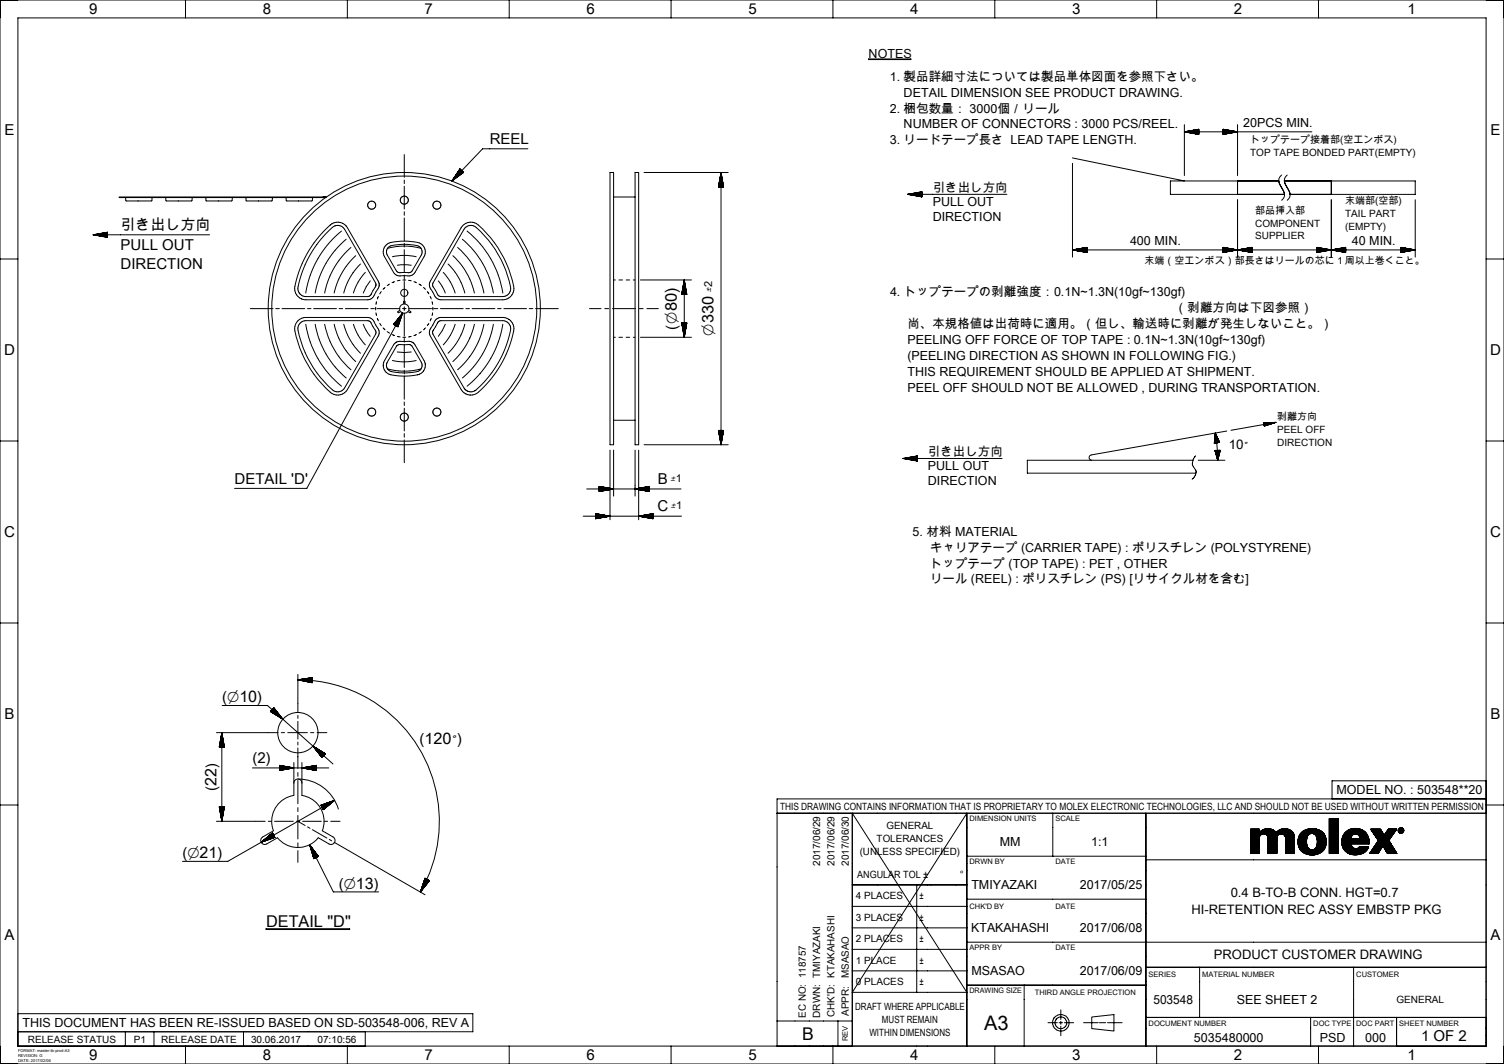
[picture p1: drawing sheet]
<svg xmlns="http://www.w3.org/2000/svg" width="420mm" height="297mm" viewBox="0 0 420 297" stroke-linecap="round" stroke-linejoin="round" font-family="sans-serif">
<defs><g id="words">
<text font-size="5.6" x="274.8" y="287.5">A3</text>
<text font-size="4.9" x="224.1" y="290.3">B</text>
<text font-size="4.5" x="74.3" y="258.8">DETAIL &quot;D&quot;</text>
<text font-size="4.4" x="199.3" y="93.8" transform="rotate(-90 199.3 93.8)">⌀330</text>
<g font-size="4.2">
<text x="24.9" y="4">9</text>
<text x="73.4" y="4">8</text>
<text x="118.6" y="4">7</text>
<text x="163.8" y="4">6</text>
<text x="209" y="4">5</text>
<text x="254.2" y="4">4</text>
<text x="299.4" y="4">3</text>
<text x="344.6" y="4">2</text>
<text x="393.1" y="4">1</text>
<text x="1.3" y="37.7">E</text>
<text x="136.8" y="40.3">REEL</text>
<text x="416.3" y="37.7">E</text>
<text x="33.7" y="64.3">引き出し方向</text>
<text x="33.7" y="69.7">PULL OUT</text>
<text x="33.7" y="75">DIRECTION</text>
<text x="189" y="92.2" transform="rotate(-90 189 92.2)">(⌀80)</text>
<text x="1.1" y="99.2">D</text>
<text x="416.1" y="99.2">D</text>
<text x="65.5" y="135.1">DETAIL 'D'</text>
<text x="183.7" y="135">B</text>
<text x="183.6" y="142.6">C</text>
<text x="1.1" y="150">C</text>
<text x="416.1" y="150">C</text>
<text x="62" y="196.1">(⌀10)</text>
<text x="1.3" y="200.8">B</text>
<text x="416.3" y="200.8">B</text>
<text x="117.1" y="207.8">(120</text>
<text x="70.5" y="212.9">(2)</text>
<text x="60.4" y="220.8" transform="rotate(-90 60.4 220.8)">(22)</text>
<text x="51" y="239.6">(⌀21)</text>
<text x="94.6" y="248.1">(⌀13)</text>
<text x="1.3" y="262.3">A</text>
<text x="416.3" y="262.3">A</text>
<text x="396.8" y="290.5">1 OF 2</text>
<text x="24.9" y="296">9</text>
<text x="73.4" y="296">8</text>
<text x="118.6" y="296">7</text>
<text x="163.8" y="296">6</text>
<text x="209" y="296">5</text>
<text x="254.2" y="296">4</text>
<text x="299.4" y="296">3</text>
<text x="344.6" y="296">2</text>
<text x="393.1" y="296">1</text>
</g>
<g font-size="3.7">
<text x="343.1" y="125.4">10</text>
<text x="126.4" y="207.8">°)</text>
</g>
<g font-size="3.6">
<text x="343.7" y="250.5">0.4 B-TO-B CONN. HGT=0.7</text>
<text x="332.7" y="255.1">HI-RETENTION REC ASSY EMBSTP PKG</text>
<text x="339" y="267.8">PRODUCT CUSTOMER DRAWING</text>
</g>
<g font-size="3.5">
<text x="242.6" y="16.1">NOTES</text>
<text x="248.5" y="22.5">1. 製品詳細寸法については製品単体図面を参照下さい。</text>
<text x="252.4" y="27">DETAIL DIMENSION SEE PRODUCT DRAWING.</text>
<text x="248.5" y="31.4">2. 梱包数量： 3000個／リール</text>
<text x="252.4" y="35.9">NUMBER OF CONNECTORS : 3000 PCS/REEL.</text>
<text x="347.2" y="35.5">20PCS MIN.</text>
<text x="248.5" y="40.3">3. リードテープ長さ LEAD TAPE LENGTH.</text>
<text x="260.5" y="53.5">引き出し方向</text>
<text x="260.5" y="57.5">PULL OUT</text>
<text x="260.5" y="61.6">DIRECTION</text>
<text x="315.6" y="68.5">400 MIN.</text>
<text x="377.5" y="68.5">40 MIN.</text>
<text x="248.5" y="82.7">4. トップテープの剥離強度：0.1N~1.3N(10gf~130gf)</text>
<text x="328.1" y="87.2">（剥離方向は下図参照）</text>
<text x="253.4" y="91.6">尚、本規格値は出荷時に適用。（但し、輸送時に剥離が発生しないこと。）</text>
<text x="253.4" y="100.5">(PEELING DIRECTION AS SHOWN IN FOLLOWING FIG.)</text>
<text x="253.4" y="96.1">PEELING OFF FORCE OF TOP TAPE : 0.1N~1.3N(10gf~130gf)</text>
<text x="253.4" y="104.9">THIS REQUIREMENT SHOULD BE APPLIED AT SHIPMENT.</text>
<text x="253.4" y="109.4">PEEL OFF SHOULD NOT BE ALLOWED , DURING TRANSPORTATION.</text>
<text x="259.1" y="127.2">引き出し方向</text>
<text x="259.1" y="131.3">PULL OUT</text>
<text x="259.1" y="135.3">DIRECTION</text>
<text x="254.9" y="149.5">5. 材料 MATERIAL</text>
<text x="259.7" y="154">キャリアテープ (CARRIER TAPE) : ポリスチレン (POLYSTYRENE)</text>
<text x="259.7" y="158.4">トップテープ (TOP TAPE) : PET , OTHER</text>
<text x="259.7" y="162.9">リール (REEL) : ポリスチレン (PS) [リサイクル材を含む]</text>
<text x="373.2" y="221.7">MODEL NO. : 503548**20</text>
<text x="279.2" y="236.2">MM</text>
<text x="304.7" y="236.3">1:1</text>
<text x="271.2" y="248.2">TMIYAZAKI</text>
<text x="301.5" y="248.3">2017/05/25</text>
<text x="271.2" y="260.3">KTAKAHASHI</text>
<text x="301.5" y="260.3">2017/06/08</text>
<text x="271.2" y="272.3">MSASAO</text>
<text x="301.5" y="272.3">2017/06/09</text>
<text x="322.1" y="280.3">503548</text>
<text x="345.4" y="280.3">SEE SHEET 2</text>
<text x="6.3" y="286.8">THIS DOCUMENT HAS BEEN RE-ISSUED BASED ON SD-503548-006, REV A</text>
<text x="333.4" y="290.8">5035480000</text>
<text x="368.5" y="290.8">PSD</text>
<text x="381.2" y="290.8">000</text>
</g>
<text font-size="3.1" x="347.5" y="125.4">°</text>
<g font-size="2.8">
<text x="349.1" y="39.9">トップテープ接着部(空エンボス)</text>
<text x="349.1" y="43.5">TOP TAPE BONDED PART(EMPTY)</text>
<text x="350.5" y="59.7">部品挿入部</text>
<text x="375.7" y="57">末端部(空部)</text>
<text x="350.5" y="63.3">COMPONENT</text>
<text x="375.7" y="60.5">TAIL PART</text>
<text x="375.7" y="64.1">(EMPTY)</text>
<text x="350.5" y="66.8">SUPPLIER</text>
<text x="319.6" y="73.7">末端（空エンボス）部長さはリールの芯に１周以上巻くこと。</text>
<text x="356.7" y="117.3">剥離方向</text>
<text x="356.7" y="120.8">PEEL OFF</text>
<text x="356.7" y="124.4">DIRECTION</text>
<text x="217.8" y="226">THIS DRAWING CONTAINS INFORMATION THAT IS PROPRIETARY TO MOLEX ELECTRONIC TECHNOLOGIES, LLC AND SHOULD NOT BE USED WITHOUT WRITTEN PERMISSION</text>
<text x="247.5" y="231.5">GENERAL</text>
<text x="240.1" y="238.6">(UNLESS SPECIFIED)</text>
<text x="244.8" y="235">TOLERANCES</text>
<text x="229" y="241.7" transform="rotate(-90 229 241.7)">2017/06/29</text>
<text x="233" y="241.7" transform="rotate(-90 233 241.7)">2017/06/29</text>
<text x="237" y="241.7" transform="rotate(-90 237 241.7)">2017/06/30</text>
<text x="239.4" y="245">ANGULAR TOL ±</text>
<text x="268" y="245">°</text>
<text x="239" y="251">4 PLACES</text>
<text x="256.7" y="251">±</text>
<text x="239" y="257">3 PLACES</text>
<text x="256.7" y="257">±</text>
<text x="239" y="263">2 PLACES</text>
<text x="256.7" y="263">±</text>
<text x="239" y="269">1 PLACE</text>
<text x="256.7" y="269">±</text>
<text x="237" y="273" transform="rotate(-90 237 273)">MSASAO</text>
<text x="239" y="275">0 PLACES</text>
<text x="256.7" y="275">±</text>
<text x="238.8" y="282">DRAFT WHERE APPLICABLE</text>
<text x="389.9" y="280">GENERAL</text>
<text x="225" y="284.1" transform="rotate(-90 225 284.1)">EC NO: 118757</text>
<text x="229" y="284.1" transform="rotate(-90 229 284.1)">DRWN: TMIYAZAKI</text>
<text x="233" y="283.9" transform="rotate(-90 233 283.9)">CHK'D: KTAKAHASHI</text>
<text x="237" y="283.6" transform="rotate(-90 237 283.6)">APPR:</text>
<text x="246.3" y="285.5">MUST REMAIN</text>
<text x="7.8" y="291">RELEASE STATUS</text>
<text x="37.4" y="291">P1</text>
<text x="45" y="291">RELEASE DATE</text>
<text x="70.1" y="291">30.06.2017</text>
<text x="88.7" y="291">07:10:56</text>
<text x="242.8" y="289.1">WITHIN DIMENSIONS</text>
</g>
<g font-size="2.7">
<text x="198.9" y="81.4" transform="rotate(-90 198.9 81.4)">±2</text>
<text x="187.3" y="134.6">±1</text>
<text x="187.4" y="142.2">±1</text>
</g>
<g font-size="2.1">
<text x="270.8" y="229.3">DIMENSION UNITS</text>
<text x="294.7" y="229.3">SCALE</text>
<text x="270.8" y="241.2">DRWN BY</text>
<text x="294.7" y="241.2">DATE</text>
<text x="270.8" y="253.8">CHK'D BY</text>
<text x="294.7" y="253.7">DATE</text>
<text x="270.8" y="265.2">APPR BY</text>
<text x="294.7" y="265.2">DATE</text>
<text x="320.7" y="272.8">SERIES</text>
<text x="335.7" y="272.8">MATERIAL NUMBER</text>
<text x="378.7" y="272.8">CUSTOMER</text>
<text x="270.7" y="277.3">DRAWING SIZE</text>
<text x="289" y="277.8">THIRD ANGLE PROJECTION</text>
<text x="320.8" y="286.3">DOCUMENT NUMBER</text>
<text x="366.7" y="286.3">DOC TYPE</text>
<text x="378.7" y="286.3">DOC PART</text>
<text x="390.8" y="286.3">SHEET NUMBER</text>
<text x="236.8" y="290.6" transform="rotate(-90 236.8 290.6)">REV</text>
</g>
<g font-size="1.1">
<text x="5" y="293.5">FORMAT: master-tb-prod-A3</text>
<text x="5" y="294.9">REVISION: G</text>
<text x="5" y="296.4">DATE: 2017/02/06</text>
</g>
</g></defs>
<g fill="none" stroke="#000" stroke-width=".28">
<path d="M0 0h420v297h-420zM51.8 0v5M97 0v5M142.2 0v5M187.4 0v5M232.6 0v5M277.8 0v5M323 0v5M368.2 0v5M5 5h410v287h-410zM242.6 16.5h11.8v.1h-11.8zM330.7 36.8h35.6"/>
<path d="M330.7 36.8l4 .7M330.7 34.8v14.2M331 36.8h3.7M331.1 36.7h3.6M331.4 36.9h3.3M331.4 36.7h3.3M331.8 37h2.9M331.8 36.6h2.9M332.1 37h2.6M332.3 36.5h2.4M332.5 37.1h2.2M332.7 36.5h2"/>
<path d="M333 37.2h1.7M333 36.4h1.7M333.4 37.3h1.3M333.4 36.3h1.3M333.7 37.3h1M333.8 36.3h.9M334.1 37.4h.6M334.3 36.2h.4M334.6 37.5h.1M334.6 36.1h.1M334.7 36.1v1.4M334.7 36.1l-4 .7"/>
<path d="M341.6 36.1v1.4M341.6 36.1h.2M341.6 36.2h.5M341.6 36.2l.9 .1M341.6 36.3h1.3M341.6 36.4h1.8M341.6 36.4l2 .1M341.6 36.5h2.5M341.6 36.6h2.9M341.6 36.6l3.3 .1M341.6 36.7h3.6M341.6 36.1l4 .7-4 .7"/>
<path d="M341.8 37.5h-.2M342.2 37.4h-.6M342.6 37.3l-1 .1M342.9 37.3h-1.3M343.4 37.2h-1.8M343.8 37.1l-2.2 .1M344.2 37l-2.6 .1M344.5 37h-2.9M344.9 36.9l-3.3 .1M345.4 36.8l-3.8 .1M345.6 34.8v14.2M33.3 55h57.8"/>
<path d="M33.3 55.1h57.6M35 55.1l.3 1h7l.2-1M46.2 55.1l.3 1h7l.2-1M57.4 55.1l.3 1h7l.2-1M68.6 55.1l.3 1h7l.2-1M79.8 55.1l.3 1h7l.2-1M112.9 43.1v6.4M112.9 50.2v1M112.9 52v6.3M112.9 59.1v1M127.1 49.2l1.6-1.7-2 2.2M127.7 48.2l.9-.9-1.2 1.4"/>
<path d="M128.4 47.2l1 .9M128.4 47.2l-2.2 3.3M128.4 47.2v.1M128.5 47.2l-.3 .3M128.5 47.2l-.6 .8M128.7 47.4l-1.5 1.6M128.8 47.6l-2.2 2.3M128.9 47.6l-2.5 2.6M129 47.7l-2.5 2.6M129 47.7l-2.2 2.4M129.1 47.8l-1.9 2M129.1 47.8l-1.6 1.8"/>
<path d="M129.2 47.9l-1.5 1.5M129.2 47.9l-1 1.2M129.3 48l-.9 .9M129.3 48l-.7 .7M129.4 48.1l-.3 .3M129.4 48.1v.1M129.4 48.1l-3.2 2.4M147.4 41.5h-12.6l-8.6 9M170.3 48.1h1v76h-1zM171.3 55h6M177.3 48.1h1v76h-1zM179.8 48.1h23.5"/>
<path d="M200.6 52.1h1.5M200.7 52v.1M200.7 51.7v.4M200.8 51.2v.9M200.9 50.8v1.3M201 50.4v1.7M201 50.1v2M201.1 49.7v2.4M201.2 49.2v2.9M201.2 48.8v3.3M201.3 48.5v3.6M201.3 48.1v76"/>
<path d="M201.3 48.1l-.7 4M201.3 48.1l.8 4M201.4 48.4v3.7M201.5 48.8v3.3M201.5 49.2v2.9M201.6 49.5v2.6M201.7 49.9v2.2M201.7 50.4v1.7M201.8 50.8v1.3M201.9 51.1v1M201.9 51.5v.6M202 52v.1"/>
<path d="M253.4 54.2h27.8M253.4 54.2l4 .8M253.9 54.3h3.5M253.9 54.2h3.5M254.2 54.4h3.2M254.2 54.1h3.2M254.4 54.4h3M254.4 54.1h3M255 54.5h2.4M255 54h2.4M255.3 54.6h2.1M255.3 53.9h2.1"/>
<path d="M255.9 54.7h1.5M255.9 53.8h1.5M256.2 54.7h1.2M256.2 53.8h1.2M256.5 54.8h.9M256.5 53.7h.9M257 54.9h.4M257 53.6h.4M257.3 54.9h.1M257.3 53.6h.1M257.4 53.5v1.5M257.4 53.5l-4 .7"/>
<path d="M299.5 44.1l31.2 6.4M299.5 45.6v26.2M345.6 50.5v3.8M345.6 55.8v16M357.1 50.5l1.6 3.8M357.1 50.5h-30.3v3.8h31.9M357.9 48.9a1.87 1.87 0 0 0-.8 1.6M358.7 50.5l1.6 3.8M358.7 50.5h36.5v3.8h-34.9M358.7 54.3a1.86 1.86 0 0 1-.8 1.6M359.5 48.9a1.86 1.86 0 0 0-.8 1.6M360.3 54.3a1.86 1.86 0 0 1-.8 1.6"/>
<path d="M371.8 50.5v3.8M371.8 55.8v16M395.2 55.8v16M0 72.3h5M26 65.5h32.5M26 65.5l4 .7M26.2 65.5h3.8M26.4 65.6h3.6M26.7 65.7h3.3M26.7 65.4h3.3M27 65.4h3M27.3 65.8h2.7"/>
<path d="M27.3 65.3h2.7M27.6 65.8h2.4M27.9 65.2h2.1M28.2 65.9h1.8M28.2 65.2h1.8M28.5 66h1.5M28.7 66h1.3M28.7 65.1h1.3M29 65h1M29.3 66.1h.7M29.3 65h.7M29.6 66.2h.4"/>
<path d="M29.9 66.2h.1M29.9 64.9h.1M30 64.8v1.4M30 64.8l-4 .7M90.6 64.3l1.9-1.7 1.2-.5 1.6 .1 1.3 .8 9.1 15.5 .2 1-.2 .9-1.6 2.7-.7 .4-.8 .2-17.6-.1-1.1-.3-.8-.7-.6-.9-.2-1.2a30.3 30.3 0 0 1 8.3-16.2zM91.3 65l1.6-1.6 .8-.4h1.2l1 .6 9 15.4v1l-1.4 2.4-.9 .4h-17.4l-.8-.3-.7-.5-.4-.7-.1-.8a29.6 29.6 0 0 1 8.1-15.5zM95.4 64.5a27.9 27.9 0 0 0-10 17.3M96.7 66.8a25.3 25.3 0 0 0-8.7 15M98 69.1a22.7 22.7 0 0 0-7.3 12.7M99.3 71.4a20.1 20.1 0 0 0-6 10.4M100.7 73.7a17.5 17.5 0 0 0-4.7 8.1M102 76l-2 2.7-1.3 3.1"/>
<path d="M103.4 78.4l-1.1 1.6-.9 1.8M107.8 68.4l.3-.2a14.5 14.5 0 0 1 9.2-.3 2.69 2.69 0 0 1 1.1 3.8l-2.5 4.3a2.57 2.57 0 0 1-3 1 2.57 2.57 0 0 1-3-1l-2.5-4.3a2.69 2.69 0 0 1 .4-3.3zM108.2 69.3a17.4 17.4 0 0 1 9.4 0M108.5 69a4.4 4.4 0 0 1 3.2-.8l3 .1a3.2 3.2 0 0 1 2.8 1l.4 .8-.1 .8-2.8 4.8-.8 .4h-2.5l-1-.4-2.6-4.6-.2-1zM108.8 79.3l-.7 .4M109.6 71.7l3.3-.4 3.3 .4M110.2 78.6l-.7 .3M111 74l1.9-.1 1.9 .1M111.7 78.2l-.7 .2M112.5 78.2h.8M112.9 60.8v6.4M112.9 67.9v1"/>
<path d="M112.9 69.7v6.3M112.9 76.8v1M112.9 78.5v6.4M114.1 78.2l.7 .2M115.6 78.6l.7 .3M117 79.3l.7 .4M122.4 78.4l1.1 1.6 .9 1.8M123.8 76l2 2.7 1.3 3.1M125.1 73.7a17.5 17.5 0 0 1 4.7 8.1M126.5 71.4a20.1 20.1 0 0 1 6 10.4M127.8 69.1a22.7 22.7 0 0 1 7.3 12.7M129.1 66.8a25.3 25.3 0 0 1 8.7 15"/>
<path d="M129.3 62.9a3.1 3.1 0 0 1 4.3-.1 29.8 29.8 0 0 1 9.9 18.1 3.1 3.1 0 0 1-3.1 2.8h-17.2a2.57 2.57 0 0 1-2.3-2.2 2.57 2.57 0 0 1-.7-3zM130 63.5l.7-.4 1.1-.2a3.8 3.8 0 0 1 2.4 1.7 28.5 28.5 0 0 1 8.4 16.4l-.8 1.3-1.2 .5h-17.4l-.9-.5-1.4-2.4v-.9zM130.4 64.5a27.9 27.9 0 0 1 10 17.3M171.3 78.2h.5M172.8 78.2h1M174.8 78.2h1M176.8 78.2h.5M178.8 78.2h14.3M190.8 80v2.1M190.8 79.7v2.4M190.9 79.2v2.9M191 78.8v3.3"/>
<path d="M191 78.4v3.7M191.1 78.2v15.9M191.1 78.2l-.7 3.9M191.1 78.2l.7 3.9M191.1 78.4v3.7M191.2 78.8v3.3M191.3 79.2v2.9M191.4 79.7v2.4M191.4 80v2.1M299.5 69.8h95.7M299.5 69.8l4 .7M299.7 69.8h3.8"/>
<path d="M299.9 69.7h3.6M300 69.9h3.5M300.3 69.6h3.2M300.4 69.9h3.1M300.7 69.5h2.8M300.9 70h2.6M301 69.5h2.5M301.3 70.1h2.2M301.4 69.4h2.1M301.6 70.1h1.9M301.9 69.3h1.6M302 70.2h1.5"/>
<path d="M302.3 69.3h1.2M302.4 70.3h1.1M302.6 69.2h.9M302.9 70.4h.6M303 69.1h.5M303.2 70.4h.3M303.5 69.1h.1M303.5 69.1v1.4M303.5 69.1l-4 .7M341.6 69.2l1.2 .1M341.6 69.3h1.6M341.6 69.4h2"/>
<path d="M341.6 69.4l2.5 .1M341.6 69.5h2.8M341.6 69.6h3.2M341.6 69.6l3.6 .1M341.6 69.1h.1M341.6 69.1h.5M341.6 69.2h.9M341.6 69.1l8 1.4M341.6 69.1v1.4M341.9 70.4l-.3 .1M342.2 70.4h-.6M342.6 70.3h-1"/>
<path d="M343.1 70.2l-1.5 .1M343.5 70.1l-1.9 .1M343.8 70.1h-2.2M344.2 70l-2.6 .1M344.7 69.9l-3.1 .1M345.1 69.9h-3.5M345.4 69.8h-3.8M345.8 69.8h3.8M345.9 69.7h3.7M346.1 69.9h3.5M346.4 69.6h3.2M346.5 69.9h3.1"/>
<path d="M346.8 69.5h2.8M347 70h2.6M347.1 69.5h2.5M347.4 70.1h2.2M347.5 69.4h2.1M347.7 70.1h1.9M348 69.3h1.6M348.1 70.2h1.5M348.4 69.3h1.2M348.5 70.3h1.1M348.7 69.2h.9M349 70.4h.6"/>
<path d="M349.1 69.1h.5M349.3 70.4h.3M349.5 69.1h.1M349.6 69.1l-8 1.4M349.6 69.1v1.4M367.8 69.2l1.2 .1M367.8 69.3h1.6M367.8 69.4h2M367.8 69.4l2.5 .1M367.8 69.5h2.8M367.8 69.6h3.2M367.8 69.6l3.6 .1"/>
<path d="M367.8 69.1h.1M367.8 69.1h.4M367.8 69.2h.9M367.8 69.1l8 1.4M367.8 69.1v1.4M368.1 70.4l-.3 .1M368.4 70.4h-.6M368.8 70.3h-1M369.3 70.2l-1.5 .1M369.7 70.1l-1.9 .1M370 70.1h-2.2M370.4 70l-2.6 .1"/>
<path d="M370.8 69.9l-3 .1M371.3 69.9h-3.5M371.6 69.8h-3.8M372 69.8h3.8M372.1 69.7h3.7M372.3 69.9h3.5M372.6 69.6h3.2M372.7 69.9h3.1M373 69.5h2.8M373.1 70h2.7M373.3 69.5h2.5M373.6 70.1h2.2"/>
<path d="M373.7 69.4h2.1M373.9 70.1h1.9M374.2 69.3h1.6M374.3 70.2h1.5M374.6 69.3h1.2M374.7 70.3h1.1M374.9 69.2h.9M375.2 70.4h.6M375.3 69.1h.5M375.4 70.4h.4M375.7 69.1h.1M375.8 69.1v1.4"/>
<path d="M375.8 69.1l-8 1.4M391.2 69.2l1.2 .1M391.2 69.3h1.6M391.2 69.4h2.1M391.2 69.4l2.5 .1M391.2 69.5h2.8M391.2 69.6h3.2M391.2 69.6l3.7 .1M391.2 69.1h.1M391.2 69.1h.5M391.2 69.2h.9M391.2 69.1l4 .7"/>
<path d="M391.2 69.1v1.4M391.5 70.4l-.3 .1M391.8 70.4h-.6M392.3 70.3h-1.1M392.7 70.2l-1.5 .1M393.1 70.1l-1.9 .1M393.4 70.1h-2.2M393.8 70l-2.6 .1M394.3 69.9l-3.1 .1M394.7 69.9h-3.5M395 69.8h-3.8M395.2 69.8l-4 .7"/>
<path d="M415 72.3h5M69.9 86.1h6.3M77 86.1h1M78.7 86.1h6.4M83.2 89.5l1-.6 1-.3h17.4a2.57 2.57 0 0 1 2.3 2.1 2.57 2.57 0 0 1 .7 3.1l-8.6 14.9a3.1 3.1 0 0 1-4.8 .8 29.8 29.8 0 0 1-9.9-18.1l.3-1zM83.8 90.2l.8-.5 .8-.2h17.2l.9 .5 1.4 2.3v1l-8.6 15a2.24 2.24 0 0 1-3.5 .5 28.8 28.8 0 0 1-9.6-17.5zM85.4 90.5a27.9 27.9 0 0 0 10 17.3M85.8 86.1h1M87.6 86.1h6.3M88 90.5a25.3 25.3 0 0 0 8.7 15M90.7 90.5a22.7 22.7 0 0 0 7.3 12.7M93.3 90.5a20.1 20.1 0 0 0 6 10.4"/>
<path d="M94.7 86.1h1M96 90.5a17.5 17.5 0 0 0 4.7 8.1M96.4 86.1h6.4M98.7 90.5l1.3 3.1 2 2.7M101.4 90.5l.9 1.8 1.1 1.6M103.5 86.1h1M104.9 85.8v.7M105 87.3l.1 .8M105.1 84.2l-.1 .8M105.3 86.1h6.3M105.4 88.8l.3 .8M105.7 82.7l-.3 .8"/>
<path d="M106 90.3l.5 .6M106.5 81.4l-.5 .6M107 91.5l.5 .6M107.5 80.2l-.5 .6M108.1 92.6l.7 .4M109.5 93.4l.7 .3M110.2 95.9l1.1-.6h3l.8 .2 .7 .6 2.7 4.6 .2 .9v.9l-.3 .9-.6 .7-.9 .4a13.4 13.4 0 0 1-8.9-.4l-.9-1.3v-1.5zM110.3 90l-.3 .4M110.5 89.8l-.4 .8M110.7 89.5l-.6 1.1M110.8 96.5l.7-.3h2.7l.8 .4 2.8 5-.2 1.3-1 .8a13.1 13.1 0 0 1-8-.3l-.6-.9v-1.1zM111 98.3l1.9 .1 1.9-.1"/>
<path d="M111 93.9l.7 .2M111.1 89.1l-1 1.6M111.2 91.1l-.1 .1M111.3 88.8l-1.1 1.9M111.3 90.8l-.2 .4M111.4 90.6l-.4 .6M111.6 89.7l-.7 1.4 .7-1.1M111.8 88.2l-1.5 2.5 1.1-2.1M111.9 88.9l-1.1 2.1 1-1.8M112 87.9l-1.6 2.9M112 88.6l-1.3 2.4M112.2 88.1l-1.5 2.9"/>
<path d="M112.3 87.8l-1.7 3.1M112.4 87.5l-1.9 3.4M112.4 86.1h1M112.4 87.4l-26.7 48.9h-20.2M112.4 87.4l-1.3 3.8-1.2-.7zM112.5 94.1h.8M112.8 84.1h.2l.1 .8h.3a1.3 1.3 0 0 1 .7 1.7l.5 .3 .1 .3-.3 .1-.5-.3-.2 .2a1.3 1.3 0 0 1-1.8-.2l-.5 .3-.3-.1 .1-.3 .5-.3-.1-.2a1.3 1.3 0 0 1 1.1-1.5zM112.9 85.6v1M112.9 87.4v6.3M112.9 94.5v1M112.9 96.2v6.4M114.1 86.1h6.4"/>
<path d="M114.8 93.9l-.7 .2M116.3 93.4l-.7 .3M117.7 92.6l-.7 .4M118.3 80.2l.5 .6M118.8 91.5l-.5 .6M119.3 81.4l.5 .6M119.8 90.3l-.5 .6M120.1 82.7l.3 .8M120.4 88.8l-.3 .8M120.7 84.2l.1 .8M120.8 87.3l-.1 .8M120.9 85.8v.7"/>
<path d="M121.2 86.1h1M121.8 89.2l.6-.4 .7-.2h17.7l1.1 .4 .8 .7 .6 .9 .2 1.2a29.5 29.5 0 0 1-10.8 18.2l-.9 .3-1.1-.1-1-.5-.7-.7-8.9-15.2-.2-.9 .1-.8zM122.4 89.9l.7-.4h17.5l.8 .3 .7 .5 .4 .7 .1 .8a28.4 28.4 0 0 1-10.4 17.5h-1.4l-1.1-.9-8.8-15.1v-.9zM123 86.1h6.3M124.4 90.5l-.9 1.8-1.1 1.6M127.1 90.5l-1.3 3.1-2 2.7M129.8 90.5a17.4 17.4 0 0 1-4.7 8.1M130.1 86.1h1M131.8 86.1h6.4M132.5 90.5a20.1 20.1 0 0 1-6 10.4M135.1 90.5a22.7 22.7 0 0 1-7.3 12.7M137.8 90.5a25.3 25.3 0 0 1-8.7 15"/>
<path d="M138.9 86.1h1M140.4 90.5a27.9 27.9 0 0 1-10 17.3M140.7 86.1h6.3M147.8 86.1h1M149.5 86.1h6.4M164.6 86.1h3.2M168.9 86.1h1.1M171 86.1h6.4M171.3 94.1h.5M172.8 94.1h1M174.8 94.1h1M176.8 94.1h.5"/>
<path d="M178.5 86.1h1.1M178.8 94.1h14.3M180.7 86.1h3.2M190.4 90.2h1.4M190.4 90.2l.7 3.9M190.4 82.1h1.4M190.4 90.2v.1M190.4 82v.1M190.4 90.2l.1 .6M190.5 81.5v.6M190.5 90.2v.9M190.5 81.2v.9"/>
<path d="M190.6 90.2v1.3M190.6 80.8v1.3M190.6 90.2l.1 1.7M190.7 80.4v1.7M190.7 90.2l.1 2.1M190.8 90.2v2.4M190.8 90.2l.1 2.9M190.9 90.2l.1 3.3M191 90.2v3.7M191.2 90.2l-.1 3.7M191.2 90.2v3.3M191.3 90.2v2.9"/>
<path d="M191.4 90.2v2.4M191.5 90.2l-.1 2.1M191.5 80.4v1.7M191.5 90.2v1.7M191.6 80.8v1.3M191.6 90.2v1.3M191.6 81.1v1M191.7 90.2l-.1 1M191.7 81.5v.6M191.7 90.2v.6M191.8 82v.1M191.8 90.2v.1"/>
<path d="M191.8 90.2l-.7 3.9M108.2 103a17.5 17.5 0 0 0 9.4 0M109.6 100.6a14.9 14.9 0 0 0 6.6 0M112.9 103.3v1M112.9 105.1v6.3M112.9 112.2v1M112.9 113.9v6.4M171.3 117.3h6M352.9 118l.2 .9M353 118l-.1 .1M353.2 118.9h-.1M353.2 118l-.3 .1"/>
<path d="M353.4 118.8l-.3 .1M353.8 118l-.9 .1 .5-.1M353.9 118.7l-.8 .2M354.5 118.5l-1.4 .3M354.8 118.4l-1.8 .3M355 118l-2 .2 1.4-.2M355.9 117.9l-2.9 .5 2.5-.5M356 118l-3 .6 2.4-.4M356.3 117.9l-12.5 2.2M356.3 117.9l-3.4 .1M356.3 117.9l-3.2 1M0 123.1h5"/>
<path d="M112.9 121v1M112.9 122.8v6.3M163.8 136.5h26.4M167.3 135.8l4 .7-4 .7M167.3 135.8v1.4M167.3 135.8h.2M167.3 135.8l.7 .1M167.3 135.9h1M167.3 136h1.4M167.3 136l1.8 .1M167.3 136.1l2.2 .1M167.3 136.2h2.5"/>
<path d="M167.3 136.2l3 .1M167.3 136.3l3.4 .1M167.3 136.4h3.8M167.5 137.2h-.2M168 137.1h-.7M168.3 137l-1 .1M168.7 137h-1.4M169.1 136.9h-1.8M169.5 136.8l-2.2 .1M169.8 136.8h-2.5M170.3 136.7h-3M170.3 125.6v19.5"/>
<path d="M170.7 136.6l-3.4 .1M171.1 136.5l-3.8 .1M171.3 125.6v12.9M177.3 125.6v12.9M177.6 136.4h3.7M177.6 136.5h3.7M178 136.4h3.3M178 136.6h3.3M178.3 125.6v19.5M178.4 136.3h2.9M178.4 136.7h2.9M178.9 136.2h2.4"/>
<path d="M178.9 136.8h2.4M179.1 136.2h2.2M179.1 136.8h2.2M179.6 136.1h1.7M179.6 136.9h1.7M179.8 124.1h23.5M180 136h1.3M180 137h1.3M180.4 135.9h.9M180.4 137h.9M180.7 135.9h.6M180.7 137.1h.6"/>
<path d="M181.2 135.8h.1M181.2 137.2h.1M181.3 135.8l-4 .7 4 .7M181.3 135.8v1.4M200.6 120.1h1.5M200.6 120.1l.7 4M200.6 120.1l.1 .2M200.7 120.1v.5M200.8 120.1v1M200.8 120.1l.1 1.4M200.9 120.1l.1 1.8M201 120.1v2.1"/>
<path d="M201 120.1l.1 2.5M201.1 120.1l.1 3M201.2 120.1v3.4M201.3 120.1v3.7M201.4 120.1v3.8M201.5 120.1v3.4M201.6 120.1l-.1 3M201.6 120.1v2.7M201.7 120.1v2.2M201.8 120.1l-.1 1.8M201.8 120.1v1.4M201.9 120.1v1.1"/>
<path d="M202 120.1l-.1 .7M202 120.1v.2M202.1 120.1l-.8 4M252.2 128h27.6M252.2 128l4 .7M252.3 128h3.9M252.6 127.9h3.6M252.9 128.1h3.3M252.9 127.9h3.3M253.2 128.2h3M253.5 127.7h2.7M253.8 128.3h2.4"/>
<path d="M253.8 127.7h2.4M254 128.3h2.2M254 127.6h2.2M254.3 128.4h1.9M254.6 127.5h1.6M254.9 128.5h1.3M254.9 127.5h1.3M255.2 128.5h1M255.2 127.4h1M255.5 128.6h.7M255.8 127.3h.4M256.1 128.7h.1"/>
<path d="M256.1 127.3h.1M256.2 127.3v1.4M256.2 127.3l-4 .7M333.1 128.5h-46.2v3.6h47.1M333.9 127.2a2.75 2.75 0 0 0 0 4.1l.1 .5-.2 .9-.9 1.1M334.6 128.5h7.5M339.1 123.7h.1M339.1 123.4v.2M339.2 123v.7l-.1-.4M339.2 122.8l.1 .9M339.2 122.5l.2 1.2M339.3 122.2l.1 1.5"/>
<path d="M339.3 125.7l.8 2.8M339.3 125.7h.1M339.3 122l.2 1.6M339.3 121.8l.3 1.8M339.3 125.7v.1M339.3 125.7v.2M339.4 121.2l.3 2.4-.4-2.1M339.4 120.9l.5 4.2 .2 3.4M339.4 120.9l-.3 2.8M339.4 120.9l1.2 2.6M339.4 120.9l.4 2.7M339.4 126.2v-.5l.1 .7"/>
<path d="M339.4 121l.5 2.6M339.5 125.7v1M339.5 121.1l.4 2.5M339.6 125.7v1.3M339.6 121.4l.4 2.2M339.7 127.2v-1.5l.1 1.7M339.8 121.7l.3 1.9M339.8 125.7v2M339.9 122l.2 1.5M339.9 125.7v2.3M340 122.1l.2 1.4M340 128.3v-2.6l.1 2.8"/>
<path d="M340.1 125.7v2.7M340.1 122.4l.2 1.1M340.2 125.7v2.4M340.2 122.7l.2 .8-.1-.6M340.3 127.5v-1.8l-.1 2.1M340.4 125.7l-.1 1.6M340.4 123.1l.1 .4v-.2M340.5 126.8v-1.1l-.1 1.3M340.5 123.4v.1M340.5 125.7l.1 .8M340.6 123.5h.1M340.6 123.5l-1.5 .2"/>
<path d="M340.7 125.7l-.1 .6M340.7 125.9v-.2v.3M340.7 125.7v.1M340.8 125.7h.1M340.8 125.7l-.7 2.8M340.8 125.7h-1.5M342.6 120.3l-37.9 6.7a.75 .75 0 0 0-.6 .8 .75 .75 0 0 0 .8 .7M415 123.1h5M162.8 144.1h27.5M166.3 143.4l4 .7-4 .7M166.3 143.4v1.4M166.3 143.4h.2"/>
<path d="M166.3 143.4l.7 .1M166.3 143.5l1.1 .1M166.3 143.6h1.4M166.3 143.6l1.8 .1M166.3 143.7l2.2 .1M166.3 143.8h2.7M166.3 143.9h3M166.3 143.9l3.4 .1M166.3 144h3.8M166.5 144.8h-.2M166.8 144.7h-.5M167.3 144.6l-1 .1"/>
<path d="M167.7 144.6h-1.4M168.1 144.5h-1.8M168.4 144.4l-2.1 .1M168.8 144.4h-2.5M169.3 144.3h-3M169.7 144.2l-3.4 .1M170 144.2h-3.7M178.6 144h3.7M178.7 144.2h3.6M179 144h3.3M179 144.2h3.3M179.4 143.9h2.9"/>
<path d="M179.4 144.3h2.9M179.7 143.8h2.6M179.9 144.4h2.4M180.1 143.8h2.2M180.3 144.4h2M180.6 143.7h1.7M180.6 144.5h1.7M181 143.6h1.3M181 144.6h1.3M181.3 143.6h1M181.4 144.6h.9M181.7 143.5h.6"/>
<path d="M181.9 144.7h.4M182.2 143.4h.1M182.2 144.8h.1M182.3 143.4l-4 .7 4 .7M182.3 143.4v1.4M0 173.9h5M415 173.9h5M62 196.9h12.7l18.3 16.3M75.5 198.6h.1M75.6 198.6l.1 .1M75.7 198.5l1 .8M75.7 198.4l1.4 1.2"/>
<path d="M75.8 198.4l1.5 1.3M75.8 198.3l1.9 1.7M75.9 198.2l2.2 2M75.9 198.9l-.3-.3 .7 .5M76.1 198l2.8 2.6M76.1 198l2.5 2.2M76.1 197.9l2.2 2M76.2 197.9l1.9 1.8M76.2 197.8l1.7 1.5M76.4 197.7l.7 .7M76.4 197.6l.5 .5M76.5 197.6l.1 .1"/>
<path d="M76.5 197.6h.1M76.5 197.6l2.5 3.2-3.5-2.2M76.5 197.6l-1 1M77.3 198.6l-1-.9 1.3 1.3M83.2 189.8a39.5 39.5 0 0 1 34.2 59.2M83.2 188.3v10.6M83.2 199.7v.8M83.2 189.8l4 .8M83.2 189.8l4-.6v1.4M83.4 189.7l3.8 .1h-3.9M83.5 189.8l3.7 .2M83.7 189.7l3.5 .1"/>
<path d="M84 189.9l3.2 .1M84.1 189.6l3.1 .1M84.4 190l2.8 .1h-2.5M85 189.5h2.2l-2.6 .1M85.1 190.2h2.1M85.6 190.2l1.6 .1M85.7 189.4h1.5M85.8 190.3l1.4 .1h-.9M86.6 189.2h.6l-1 .1M86.7 190.5h.5M87 189.2h.2M87.1 190.6h.1"/>
<path d="M87.2 189.2h.1M87.2 189.4h-1.9M60.4 204.5h17.2M61.2 208.5h1.5M61.2 208.5h.1M61.3 208v.5M61.4 207.6v.9M61.5 207.3v1.2M61.5 206.9v1.6M61.6 206.5v2M61.7 206v2.5M61.7 205.7v2.8"/>
<path d="M61.8 205.3v3.2M61.9 204.9v3.6M61.9 204.5v24.8M61.9 204.5l-.7 4M61.9 204.5l.8 4M62 204.7v3.8M62 205v3.5M62.1 205.4v3.1M62.2 205.9v2.6M62.3 206.3v2.2M62.3 206.6v1.9M62.4 207v1.5"/>
<path d="M62.5 207.5v1M62.5 207.7v.8M62.6 208.2v.3M70.5 214.4h21.3M78.1 213.6l4 .8-4 .7M78.1 213.6v1.5M78.1 213.7h.1M78.1 213.7h.4M78.1 213.8h.7M78.1 213.8l1.2 .1M78.1 213.9h1.6M78.1 214h2"/>
<path d="M78.1 214l2.3 .1M78.1 214.1h2.7M78.1 214.2h3.2M78.1 214.2l3.6 .1M78.4 215l-.3 .1M78.4 200.4l-2.5-2.2 2.8 2.4M78.6 204.5h.9M78.8 214.9l-.7 .1M79.1 214.9h-1M79.5 214.8l-1.4 .1M80 214.7l-1.9 .1M80.4 204.5h5.4"/>
<path d="M80.4 214.6l-2.3 .1M80.7 214.6h-2.6M81.1 214.5l-3 .1M81.6 214.4l-3.5 .1M82 214.4h-3.9M82.1 212.9v9.1a7.3 7.3 0 0 0-5.7 9.9l-3 1.7a1.13 1.13 0 0 0-.4 1.6 1.13 1.13 0 0 0 1.5 .4l3-1.8a7.3 7.3 0 0 0 11.4 0l3 1.8a1.12 1.12 0 0 0 1.5-.4 1.12 1.12 0 0 0-.4-1.6l-3-1.7a7.3 7.3 0 0 0-5.7-9.9v-9.1M82.1 218.6a1.13 1.13 0 0 1 1.1-1.2 1.13 1.13 0 0 1 1.1 1.2M83.2 217.4a11.8 11.8 0 0 1 11.3 8.4M83.2 201.3v5M83.2 207.1v.9M83.2 208.8v5.7M83.2 215.6v1.1"/>
<path d="M83.2 217.8v6.6M84.4 214.4h3.9M84.7 214.3h3.6M84.8 214.4h3.5M85.1 214.2h3.2M85.2 214.5h3.1M85.5 214.1h2.8M85.7 214.6h2.6M86 214.1h2.3M86 214.6h2.3M86.3 214h2M86.4 214.7h1.9"/>
<path d="M86.7 213.9h1.6M86.7 204.5h.9M86.8 214.8h1.5M87.1 213.9h1.2M87.3 214.9h1M87.6 213.8h.7M87.6 214.9h.7M87.8 208.8l2.5 2.2M87.8 213.7h.5M87.9 208.6l2.5 2.2M88 215h.3M88.1 209.1l2.1 2-1.9-1.6"/>
<path d="M88.3 213.7h.1M88.3 213.6l-4 .8 4 .7M88.3 213.6v1.5M88.3 208.8l2.2 2M88.5 209.7l1.6 1.5M88.6 204.5h2.7M88.7 209.1l1.9 1.6M88.8 210l1.2 1.3-.9-.9M88.9 209.2l1.7 1.4-1.3-1.2M89.3 210.7l.7 .6M89.5 211l.5 .4M89.7 209.7l1 .9"/>
<path d="M89.8 211.3l.1 .1M89.9 211.4h.1M90.1 209.9l.7 .6-.5-.4M90.4 210.9l-2.8-2.5 2.7 2.6M90.7 210.3l.1 .1M90.8 210.4h.1M90.8 210.4l-3.4-2.1 2.5 3.1M90.8 210.4l-.9 1M415 218h-43v5M0 224.7h5M60.4 229.3h13.7M61.2 225.3h1.5"/>
<path d="M61.2 225.3l.7 4M61.2 225.3h.1M61.3 225.3v.4M61.3 225.3l.1 .9M61.4 225.3l.1 1.1M61.5 225.3v1.6M61.6 225.3v2M61.6 225.3l.1 2.4M61.7 225.3v2.7M61.8 225.3v3.2M61.8 225.3l.1 3.6M62 225.3v3.7"/>
<path d="M62.1 225.3l-.1 3.5M62.2 225.3l-.1 3M62.2 225.3v2.6M62.3 225.3v2.2M62.4 225.3l-.1 1.9M62.4 225.3v1.4M62.5 225.3v1M62.6 225.3l-.1 .7M62.6 225.3v.3M62.7 225.3l-.8 4M74.9 229.3h.9M76.1 232.5l-3.2 2.6 3.9-1.4"/>
<path d="M76.1 232.5l.7 1.2M76.1 232.5h-.1M76.1 232.6l-.3 .1M76.1 232.6l-.6 .4M76.2 232.7l-1.1 .6M76.2 232.8l-1.4 .8M76.2 232.8l-1.6 1M76.2 232.9l-2 1.1M76.3 232.9l-2.4 1.4M76.3 233l-2.8 1.6M76.4 233.1l-3.1 1.7M76.4 233.1l-3.4 2"/>
<path d="M76.4 233.9l.3-.2-.7 .3M76.5 233.3l-3.1 1.6M76.5 233.3l-2.7 1.5M76.5 233.3l-2.4 1.4M76.6 233.4l-2.1 1.1M76.6 233.5l-1.7 .9M76.6 233.5l-1.3 .8M76.6 233.6l-1 .6M76.7 229.3h5.2M76.7 233.7v.1M82.8 229.3h.8M83.2 225.4v1.1"/>
<path d="M83.2 227.6v6.6M83.2 235.3v1.1M83.2 237.5v3.2M83.2 229.3l2 1.1M84.5 229.3h5.2M85.9 230.8l.7 .4M86.5 235.8l6.6 13.2h12.6M86.5 235.8l1.1 3.9M86.5 235.8l2.4 3.2M86.6 236.1l1.6 3.3M86.6 236l1.7 3.3M86.7 236.4l1.4 3.1-1.3-2.7"/>
<path d="M86.9 236.3l1.5 3M86.9 237.3l1.1 2.2M87 237.7l1 1.8M87.1 238l.8 1.6M87.1 236.7l1.3 2.6M87.2 231.6l4.1 2.3M87.2 238.4l.6 1.2M87.3 236.9l1.3 2.3-1-1.9M87.4 238.8l.4 .8M87.5 239.2l.2 .5-.1-.2M87.6 239.6v.1M87.8 237.6l.8 1.6"/>
<path d="M88.1 238l.6 1.1M88.3 238.2l.5 .9-.2-.4M88.5 238.5l.3 .6M88.8 238.9l.1 .2M88.9 239v.1M88.9 239l-1.3 .7M89.8 224.7l-.2 .1M89.9 224.7l-.3 .1M90.5 225.9l-.2 .1M90.5 224.5l-.8 .3 .4-.2M90.6 229.3h.9M90.8 225.6l-.5 .3"/>
<path d="M90.9 224.3l-1.2 .6M91.1 225.3l-.9 .5M91.3 224.2l-1.5 .8M91.7 224.8l-1.5 1 1.2-.7M92 234.3l.6 .4M92 223.9l-2.2 1.2 1.8-1M92 224.6l-1.9 1.1M92.4 229.3h2.6M92.4 223.8l-2.5 1.4M92.6 224.1l-2.5 1.5 2.3-1.3M92.8 223.6l-2.9 1.6M92.9 223.8l-2.9 1.7"/>
<path d="M93.1 223.5l-3.2 1.8M93.3 223.5l-3.3 1.9M93.3 235.1l25.4 14.7M93.4 223.4l-3.8 1.4M93.4 223.4l-3.1 2.6-.7-1.2M93.4 223.4l-29.8 17h-12.6M217 227h198M238 227l32 50h-32l32-50M270 227v65M270 239h50M294 227v12M349.2 237.4l2.5-2.4-2.5 2.5"/>
<path d="M349.3 231.5h-.1M349.4 231.5l-.2 .1M349.5 231.5l-.3 .2M349.6 231.5l-.4 .3M349.7 231.5l-.5 .4M349.8 231.5l-.6 .5M349.9 231.5l-.7 .6M350 231.5l-.8 .7M350.1 231.5l-.9 .8M350.2 231.5l-1 .9M350.3 231.5l-1.1 1M350.4 231.5l-1.2 1.1"/>
<path d="M350.5 231.5l-1.3 1.2M350.6 231.5l-1.4 1.3M350.7 231.5l-1.5 1.4M350.8 231.5l-1.6 1.5M350.9 231.5l-1.7 1.6M351.1 231.5l-1.9 1.8M351.2 231.5l-2 1.9M351.2 231.5l-2 2M351.3 231.5l-2.1 2.1M351.5 231.5l-2.3 2.2M351.5 231.5l-2.3 2.3M351.6 231.5l-2.4 2.4"/>
<path d="M351.7 234a1.21 1.21 0 0 1 1.2-1.2 1.21 1.21 0 0 1 1.2 1.2M351.7 238.1v.1M351.7 238l-.3 .3M351.7 237.9l-.4 .4M351.7 237.8l-.4 .5M351.7 237.7l-.6 .6M351.7 237.6l-.7 .7M351.7 237.5l-.7 .8M351.7 237.4l-.9 .9M351.7 237.3l-1 1M351.7 237.2l-1 1.1M351.7 237.1l-1.2 1.2"/>
<path d="M351.7 237l-1.3 1.3M351.7 236.9l-1.3 1.4M351.7 236.8l-1.5 1.5M351.7 236.6l-1.6 1.7M351.7 236.5l-1.8 1.8 1.8-1.8M351.7 236.3l-1.9 2M351.7 236.2l-2.1 2.1M351.7 236l-2.2 2.3M351.7 235.9l-2.4 2.4M351.7 235.7l-2.5 2.5M351.7 235.6l-2.5 2.5M351.7 235.6l-2.5 2.4"/>
<path d="M351.7 235.4l-2.5 2.5M351.7 235.3l-2.5 2.5M351.7 235.3l-2.5 2.4M351.7 235.1l-2.5 2.5M351.7 234.8l-2.5 2.5M351.7 234.8l-2.5 2.4M351.7 234.7l-2.5 2.5M351.7 234.5l-2.5 2.5M351.7 234.5l-2.5 2.4M351.7 234.4l-2.5 2.5M351.7 234.2l-2.5 2.5M351.7 234.1l-2.5 2.5 2.5-2.4"/>
<path d="M351.7 233.9l-2.5 2.5M351.7 234v4.3h-2.5M351.7 233.9l-2.5 2.4M351.7 231.5v.9a3.1 3.1 0 0 1 4.7 0 3.1 3.1 0 0 1 4.5-.3M351.7 232.3l-2.5 2.5M351.7 232.2l-2.5 2.5M351.7 232.1l-2.5 2.5M351.7 232l-2.5 2.5M351.7 231.9l-2.5 2.5M351.7 231.8l-2.5 2.5M351.7 231.7l-2.5 2.5M351.7 231.6l-2.5 2.5"/>
<path d="M351.7 231.5l-2.5 2.5M351.7 231.5h-2.5v6.8M351.7 233.7l-2.5 2.6M351.7 233.6l-2.5 2.6M351.8 233.5l-2.6 2.5M351.9 232.2l-.1 .1M352 233.2l-2.8 2.8M352.4 231.8l-3.2 3.2 3-3.1M352.7 231.6l-3.5 3.5M352.9 231.5l-3.7 3.7M353 231.5l-3.8 3.8M353.2 231.4l-4 4"/>
<path d="M353.4 231.4l-4.2 4.2M353.5 231.4l-4.3 4.3M353.6 231.3l-4.4 4.4M353.7 231.3l-4.5 4.6M353.9 231.3l-1.8 1.7M353.9 231.3l-1.5 1.5M354 233.5l1.7-1.7-1.7 1.7M354.1 231.3l-1.6 1.5M354.1 234v4.3h2.5v-4.3a1.21 1.21 0 0 1 1.2-1.2 1.21 1.21 0 0 1 1.2 1.2M354.1 234l2-1.9-2 1.9M354.2 231.3l-1.5 1.5M354.2 231.3l-1.4 1.5"/>
<path d="M354.3 231.3l-1.4 1.5M354.5 231.3l-1.5 1.5M354.5 231.3l-1.4 1.5 1.5-1.4M354.9 231.4l-1.7 1.4M354.9 231.4l-1.5 1.5M355 231.5l-1.5 1.4M355.1 231.5l-1.5 1.5M355.2 231.5l-1.5 1.5M355.3 231.6l-1.6 1.5M355.3 231.6l-1.5 1.5M355.4 231.6l-1.6 1.6M355.5 231.7l-1.6 1.6 1.6-1.6"/>
<path d="M355.6 231.7l-1.6 1.7M355.8 231.9l-1.8 1.7M355.9 231.9l-1.8 1.9 1.8-1.9M356 232l-1.9 1.9M356.1 232.1l-2 2.1M356.2 232.1l-2.1 2.1M356.2 232.2l-2.1 2.1M356.3 232.2l-2.2 2.3M356.3 238.3l.3-.3-.3 .3M356.3 232.3l-2.2 2.2M356.3 232.3l-2.2 2.3M356.6 235.3l-2.5 2.5"/>
<path d="M356.6 235.2l-2.5 2.5M356.6 235.1l-2.5 2.5M356.6 235l-2.5 2.5M356.6 234.9l-2.5 2.5M356.6 234.8l-2.5 2.5M356.6 234.7l-2.5 2.5M356.6 234.6l-2.5 2.5M356.6 234.5l-2.5 2.5M356.6 234.4l-2.5 2.5M356.6 234.3l-2.5 2.5M356.6 234.2l-2.5 2.5M356.6 234.1l-2.5 2.5"/>
<path d="M356.6 238.1l-.1 .2M356.6 237.8l-.4 .5M356.6 237.7l-.6 .6M356.6 237.5l-.7 .8M356.6 237.5l-.8 .8M356.6 237.4l-.9 .9M356.6 237.2l-1 1.1M356.6 237.2l-1.1 1.1M356.6 237.1l-1.2 1.2M356.6 236.9l-1.3 1.4M356.6 236.9l-1.4 1.4M356.6 236.8l-1.5 1.5"/>
<path d="M356.6 236.6l-1.6 1.7 1.6-1.7M356.6 236.5l-1.8 1.8M356.6 236.3l-1.9 2M356.6 236.3l-2 2M356.6 236.2l-2.1 2.1M356.6 236l-2.2 2.3M356.6 236l-2.3 2.3M356.6 235.9l-2.4 2.4M356.6 235.7l-2.5 2.5M356.6 235.6l-2.5 2.6 2.5-2.5M356.6 235.5l-2.5 2.5M356.6 235.4l-2.5 2.5"/>
<path d="M356.6 233.9l-2.5 2.6 2.5-2.5M356.6 233.8l-2.5 2.5M356.6 233.7l-2.5 2.5M356.7 233.5l-2.6 2.6M356.7 233.4l-2.6 2.6M357.2 231.7l-3.1 3.1 2.9-2.9M357.4 231.6l-3.3 3.3M357.6 231.5l-3.5 3.5M357.7 231.5l-3.6 3.6M357.9 231.4l-3.8 3.8M358.1 231.4l-4 3.9M358.1 231.4l-4 4"/>
<path d="M358.3 231.3l-4.2 4.2M358.4 231.3l-4.3 4.3M358.5 231.3l-4.4 4.4M358.6 231.3l-4.5 4.5M358.7 233.2l1.5-1.5-1.5 1.5M358.7 231.3l-4.6 4.6M358.8 231.3l-1.6 1.6M358.9 231.3l-1.6 1.5M358.9 233.6l1.7-1.7-1.7 1.7M359 231.3l-1.5 1.5M359 234.5l2.1-2.1-2.1 2.2M359 234.1l1.9-1.9-1.9 2"/>
<path d="M359.1 231.3l-1.5 1.5M359.2 231.3l-1.5 1.5M359.2 231.4l-1.3 1.4 1.4-1.4M359.4 231.4l-1.4 1.4M359.5 231.4l-1.4 1.4M359.6 231.4l-1.5 1.4M359.7 231.5l-1.5 1.3M359.7 231.5l-1.4 1.4M359.8 231.5l-1.4 1.4M359.9 231.5l-1.5 1.4M359.9 231.5l-1.4 1.5M360 231.6l-1.4 1.5 1.5-1.5"/>
<path d="M360.1 231.6l-1.4 1.5M360.3 231.7l-1.5 1.6M360.4 231.8l-1.5 1.6 1.5-1.6M360.5 231.9l-1.6 1.6M360.7 232l-1.7 1.7M360.8 232l-1.8 1.8M360.8 232.1l-1.8 1.8M360.9 232.1l-1.9 1.9M360.9 232.1l.5 1.2M361 232.2l-2 2.1M361 232.3l-2 2.1M361.1 232.5l-2.1 2.2"/>
<path d="M361.2 232.6l-2.2 2.2M361.2 232.6l-2.2 2.3M361.2 232.7l-2.2 2.2M361.3 232.7l-2.3 2.4M361.3 232.8l-2.3 2.4 2.3-2.3M361.3 233l-2.3 2.4M361.3 233.1l-2.3 2.4M361.4 233.2l-2.4 2.3M361.4 233.2l-2.4 2.5M361.4 238.2l-.1 .1M361.4 238.1l-.2 .2M361.4 238l-.3 .3"/>
<path d="M361.4 237.9l-.4 .4M361.4 237.7l-.5 .6 .5-.5M361.4 237.6l-.7 .7M361.4 237.5l-.8 .8M361.4 237.4l-.9 .9M361.4 237.3l-1 1M361.4 237.2l-1.1 1.1M361.4 237.1l-1.2 1.2M361.4 237l-1.3 1.3M361.4 236.9l-1.4 1.4M361.4 236.8l-1.5 1.5M361.4 236.7l-1.6 1.6"/>
<path d="M361.4 236.6l-1.7 1.7M361.4 236.5l-1.8 1.8M361.4 236.4l-1.9 1.9M361.4 236.3l-1.9 2M361.4 236.2l-2.1 2.1M361.4 236.1l-2.2 2.2M361.4 236l-2.2 2.3M361.4 235.9l-2.4 2.4M361.4 235.8l-2.4 2.4M361.4 235.7l-2.4 2.4M361.4 235.6l-2.4 2.4M361.4 235.5l-2.4 2.4"/>
<path d="M361.4 235.4l-2.4 2.4M361.4 235.3l-2.4 2.4M361.4 235.2l-2.4 2.4M361.4 235.1l-2.4 2.4M361.4 235l-2.4 2.4M361.4 234.9l-2.4 2.4M361.4 234.8l-2.4 2.4M361.4 234.7l-2.4 2.4M361.4 234.4l-2.4 2.6M361.4 234.4l-2.4 2.3M361.4 234.2l-2.4 2.5M361.4 234.1l-2.4 2.5"/>
<path d="M361.4 234.1l-2.4 2.3M361.4 233.9l-2.4 2.5M361.4 233.8l-2.4 2.5M361.4 233.8l-2.4 2.3M361.4 233.6l-2.4 2.5M361.4 233.5l-2.4 2.5M361.4 233.5l-2.4 2.3M361.4 233.3l-2.4 2.5M361.4 233.3v5h-2.4v-4.3M362.9 236.9l.9 1M363.7 232.1l-.6 .6M363.9 232l-.9 .9"/>
<path d="M364.2 231.8l-1.3 1.4M364.4 231.7l-1.6 1.7M364.5 231.7l-1.8 1.8M364.7 231.6l-2 2.1M364.8 238.4l1.3-1.2-1.2 1.2M364.8 234.9l-1.9 2M364.8 235l-1.9 1.9M364.9 235.1l-1.9 1.9M364.9 234.8l-2 2M364.9 234.7l-2.1 2M364.9 235.2l-1.8 1.9 1.8-1.8M364.9 234.6l-2.1 2.1"/>
<path d="M364.9 235.4l-1.8 1.8M364.9 234.5l-2.1 2.1M364.9 235.5l-1.8 1.8M364.9 234.4l-2.1 2.2M364.9 235.6l-1.7 1.7M364.9 235.6l-1.7 1.8M364.9 234.2l-2.2 2.3M364.9 231.5l-2.3 2.3M364.9 235.7l-1.6 1.7 1.6-1.6M364.9 234.2l-2.2 2.2M365 235.9l-1.6 1.6M365 234l-2.3 2.3"/>
<path d="M365 236l-1.6 1.5M365 233.8l-2.3 2.4M365 236.1l-1.5 1.5M365 231.5l-2.4 2.4M365 233.8l-2.4 2.4M365 236.2l-1.4 1.5M365.1 236.3l-1.5 1.4M365.1 233.6l-2.5 2.5M365.1 236.3l-1.4 1.5M365.1 236.4l-1.4 1.4M365.1 236.5l-1.3 1.3M365.2 233.4l-2.6 2.6"/>
<path d="M365.2 231.5l-2.6 2.6M365.2 236.5l-1.4 1.4M365.2 236.6l-1.3 1.3M365.3 236.6l-1.4 1.4M365.3 236.7l-1.3 1.3M365.3 231.4l-2.8 2.8M365.4 236.8l-1.3 1.2M365.4 236.8l-1.3 1.3M365.4 231.4l-2.9 2.9M365.5 236.9l-1.3 1.2M365.5 236.9l-1.2 1.3M365.6 231.4l-3.1 3"/>
<path d="M365.6 237l-1.3 1.2M365.6 237l-1.2 1.2M365.7 237.1l-1.2 1.2 1.3-1.2M365.7 231.3l-3.2 3.3M365.8 231.3l-3.3 3.3M365.8 237.1l-1.2 1.2M365.9 237.1l-1.2 1.2M365.9 231.3l-3.4 3.5M366 237.2l-1.3 1.2M366.1 231.3l-3.6 3.7 3.5-3.7M366.1 232.7l1.3-1.3-1.4 1.3M366.2 237.2l-1.2 1.2"/>
<path d="M366.2 231.3l-3.7 3.8M366.3 237.2l-1.2 1.3M366.3 231.3l-3.8 3.8M366.4 237.2l-1.3 1.3M366.4 231.3l-3.9 3.9M366.5 237.2l-1.3 1.3M366.5 231.3l-4 4.1M366.6 231.3l-4.1 4.1M366.6 232.7l1.3-1.2-1.2 1.2M366.6 237.2l-1.3 1.3M366.7 231.3l-4.2 4.2M366.7 232.7l1.3-1.1-1.2 1.1"/>
<path d="M366.8 237.2l-1.5 1.3M366.8 231.3l-4.3 4.3M366.9 231.3l-4.4 4.4M367 232.8l1.2-1.2-1.2 1.2M367 237.1l-1.6 1.5M367 231.3l-4.5 4.5M367.1 231.3l-4.5 4.6 2.7-2.7M367.1 237l-1.6 1.6M367.1 231.3l-1.5 1.6M367.2 231.4l-1.4 1.4M367.5 231.4l-1.3 1.3M367.6 231.4l-1.3 1.2"/>
<path d="M367.6 233.5a1.45 1.45 0 0 0-1.8-.7 1.45 1.45 0 0 0-.9 1.7l.2 1.9M367.6 233.5a2.89 2.89 0 0 1-.8 3.6 1.34 1.34 0 0 1-1.7-.7M367.6 233.6l1.5-1.5-1.5 1.5M367.6 231.4l-1.2 1.2M367.7 236.1l2.5-2.4-2.6 2.6M367.7 231.5l-1.2 1.2M367.8 234.1l1.7-1.7-1.7 1.8M367.8 235.7l2.3-2.2-2.3 2.4M367.8 235.4l2.2-2.1-2.2 2.2M367.9 234.6l1.8-1.8-1.8 1.9M367.9 235.2l2.1-2.1-2.1 2.2M368.1 231.6l-1.2 1.1"/>
<path d="M368.3 231.7l-1.2 1.2M368.5 231.8l-1.4 1.1M368.6 231.8l-1.3 1.3M368.6 231.8l-1.2 1.3M368.7 231.9l-1.3 1.3M368.8 231.9l-1.3 1.4 1.3-1.4M368.9 232l-1.4 1.3M369 232l-1.4 1.5 1.4-1.4M369 232.1a4 4 0 0 0-6.5 2.6v1.1l.4 1.1M369 232.1l.9 .9M369.2 232.2l-1.5 1.5M369.2 232.2l-1.5 1.6 1.6-1.5"/>
<path d="M369.3 232.3l-1.6 1.6M369.4 232.4l-1.6 1.6M369.5 232.5l-1.7 1.8M369.6 232.6l-1.8 1.7M369.6 232.6l-1.8 1.8M369.7 232.7l-1.9 1.8M369.8 232.8l-1.9 2M369.8 232.9l-1.9 2M369.8 237l-.9 .9M369.9 232.9l-2 2.1M369.9 233a3.7 3.7 0 0 1-.2 4.2 3.7 3.7 0 0 1-4 1.4l-1.9-.7M369.9 233l-2 2.1"/>
<path d="M370 236.8l-1.4 1.3M370 236.7l-1.5 1.5M370 233.3l-2.2 2.3M370.1 236.5l-1.8 1.8M370.1 233.6l-2.4 2.4M370.2 236.3l-2.1 2.1M370.2 236.2l-2.2 2.2M370.2 233.8l-2.7 2.7M370.2 233.9l-2.7 2.8M370.2 236l-2.4 2.4M370.2 233.9l-4.6 4.7M370.3 234l-4.6 4.6"/>
<path d="M370.3 235.9l-2.6 2.6M370.3 235.8l-2.7 2.7M370.3 234.2l-4.5 4.4M370.3 234.3l-4.3 4.3M370.3 235.6l-2.9 2.9M370.3 234.4l-4.2 4.2M370.3 235.5l-3 3.1M370.4 235.4l-3.2 3.2M370.4 234.5l-4.2 4.2M370.4 235.3l-3.3 3.3M370.4 234.6l-4 4.1 4-4M370.4 235.2l-3.5 3.4"/>
<path d="M370.4 234.8l-3.9 3.9M370.4 235.1l-3.5 3.5M370.4 234.9l-3.8 3.8M370.4 235l-3.7 3.6M371.2 232.9l2.5-2.4-2.5 2.5M371.2 231.2l2.5-2.4-2.5 2.5M371.2 229.5l1.1-1-1.1 1.1M371.2 237.9l2.5-2.4-2.5 2.6M371.2 236.3l2.5-2.5-2.5 2.6M371.2 234.6l2.5-2.4-2.5 2.5M371.2 228.5h2.5v9.8h-2.5zM371.3 228.5h.1"/>
<path d="M371.4 228.5l-.2 .2M371.5 228.5l-.3 .3M371.6 228.5l-.4 .4M371.7 228.5l-.5 .5M371.8 228.5l-.6 .6M371.9 228.5l-.7 .7M372 228.5l-.8 .8M372.1 228.5l-.9 .9M372.4 228.5l-1.2 1.2M372.5 228.5l-1.3 1.4 1.4-1.4M372.7 228.5l-1.5 1.5M372.8 228.5l-1.6 1.5"/>
<path d="M372.9 228.5l-1.7 1.7M373 228.5l-1.8 1.8M373.1 228.5l-1.9 1.8M373.2 228.5l-2 2M373.3 228.5l-2.1 2.1M373.4 228.5l-2.2 2.1M373.5 238.3l.2-.2-.2 .2M373.5 228.5l-2.3 2.3M373.6 228.5l-2.4 2.4M373.7 228.5l-2.5 2.4M373.7 230.9l-2.5 2.5M373.7 230.8l-2.5 2.5"/>
<path d="M373.7 230.6l-2.5 2.6 2.5-2.5M373.7 230.3l-2.5 2.5M373.7 230.2l-2.5 2.5M373.7 230.1l-2.5 2.5M373.7 230l-2.5 2.5M373.7 229.9l-2.5 2.5M373.7 229.8l-2.5 2.5M373.7 229.7l-2.5 2.5M373.7 229.6l-2.5 2.5M373.7 229.5l-2.5 2.5M373.7 229.4l-2.5 2.5M373.7 229.4l-2.5 2.4"/>
<path d="M373.7 229.2l-2.5 2.6M373.7 229.1l-2.5 2.5M373.7 228.9l-2.5 2.6 2.5-2.4M373.7 228.6l-2.5 2.6M373.7 228.5l-2.5 2.6M373.7 238.2l-.1 .1M373.7 237.9l-.4 .4M373.7 237.8l-.5 .5M373.7 237.7l-.5 .6M373.7 237.6l-.7 .7M373.7 237.5l-.8 .8M373.7 237.4l-.8 .9"/>
<path d="M373.7 237.3l-1 1M373.7 237.1l-1.1 1.2 1.1-1.1M373.7 237l-1.3 1.3M373.7 236.8l-1.4 1.5M373.7 236.7l-1.6 1.6M373.7 236.5l-1.7 1.8M373.7 236.4l-1.9 1.9M373.7 236.2l-2 2.1M373.7 236.1l-2.2 2.2M373.7 235.9l-2.3 2.4M373.7 235.8l-2.5 2.5M373.7 235.6l-2.5 2.6 2.5-2.4"/>
<path d="M373.7 235.3l-2.5 2.6M373.7 235.2l-2.5 2.6M373.7 235.2l-2.5 2.4M373.7 235l-2.5 2.6M373.7 235l-2.5 2.5M373.7 234.9l-2.5 2.5M373.7 234.7l-2.5 2.6M373.7 234.7l-2.5 2.5M373.7 234.6l-2.5 2.5M373.7 234.4l-2.5 2.6M373.7 234.4l-2.5 2.5M373.7 234.3l-2.5 2.5"/>
<path d="M373.7 234.1l-2.5 2.6M373.7 234l-2.5 2.6 2.5-2.5M373.7 233.7l-2.5 2.5M373.7 233.5l-2.5 2.6M373.7 233.5l-2.5 2.5M373.7 233.4l-2.5 2.5M373.7 233.3l-2.5 2.5M373.7 233.2l-2.5 2.5M373.7 233.1l-2.5 2.5M373.7 233l-2.5 2.5M373.7 232.9l-2.5 2.5M373.7 232.8l-2.5 2.5"/>
<path d="M373.7 232.7l-2.5 2.5M373.7 232.6l-2.5 2.5M373.7 232.5l-2.5 2.5M373.7 232.3l-2.5 2.6 2.5-2.5M373.7 232l-2.5 2.5M373.7 231.9l-2.5 2.5M373.7 231.8l-2.5 2.5M373.7 231.7l-2.5 2.5M373.7 231.6l-2.5 2.5M373.7 231.5l-2.5 2.5M373.7 231.4l-2.5 2.5M373.7 231.3l-2.5 2.5"/>
<path d="M373.7 231.2l-2.5 2.5M373.7 231.1l-2.5 2.5M373.7 231l-2.5 2.5M374.7 234.6l.1 1.2 .3 1.1M375 236.6l2.6-2.5-2.6 2.6M376 232.1l-.5 .4M376.3 238l1.5-1.4-1.4 1.5M376.4 231.8l-1.2 1.2M376.7 231.6l-1.6 1.6M376.8 231.6l-1.8 1.7M377 231.5l-2 2M377.2 231.4l-2.3 2.3"/>
<path d="M377.2 231.4l-2.3 2.4M377.3 234l-2.4 2.4M377.3 234.1l-2.3 2.4M377.3 233.8l-2.4 2.5M377.3 235.6l-1.7 1.9M377.3 233.8l-2.4 2.4M377.3 235.7l-1.7 1.8M377.4 235.8l-1.7 1.8 1.7-1.7M377.4 233.6l-2.5 2.6M377.4 236l-1.6 1.6M377.4 234.1l-2.4 2.4M377.4 231.4l-2.6 2.6"/>
<path d="M377.4 236l-1.6 1.7M377.4 236.1l-1.5 1.6M377.5 233.4l-2.7 2.7M377.5 231.4l-2.7 2.6M377.5 236.2l-1.6 1.6 1.6-1.6M377.6 236.3l-1.6 1.6M377.6 236.4l-1.5 1.5M377.6 231.3l-2.8 2.9M377.6 233.2a1.22 1.22 0 0 1 1.4-.3 1.22 1.22 0 0 1 .7 1.2h-2.4zM377.7 236.5l-1.5 1.5M377.7 234.1l-2.6 2.7M377.7 235.5l1.6-1.4-1.4 1.4"/>
<path d="M377.7 236.5l-1.4 1.5M377.8 233.1l1.7-1.7-4.7 4.6 2.8-2.8M377.8 231.3l-3.1 3.1M377.8 234.1l-2.7 2.7M377.9 231.3l-3.2 3.1M377.9 234.1l-2.8 2.8M377.9 236.7l-1.5 1.4M378 236.7l-1.5 1.5M378 231.3l-3.3 3.3M378 234.1l-2.8 2.8M378 236.7l-1.4 1.5 1.5-1.4M378.1 234.1l-2.9 2.9"/>
<path d="M378.1 231.3l-3.4 3.4M378.2 234.1l-2.9 3M378.2 231.3l-3.5 3.5M378.2 236.8l-1.5 1.5M378.2 236.8l-1.4 1.5M378.3 234.1l-3 3.1 3.1-3.1M378.3 231.2l-3.6 3.7M378.3 236.9l-1.5 1.4M378.4 236.9l-1.5 1.4M378.4 231.2l-3.7 3.8M378.5 235.5l3-2.9-3 2.9M378.5 236.9l-1.5 1.5"/>
<path d="M378.5 234.1l-3.1 3.1M378.5 231.2l-3.8 3.9M378.6 236.9l-1.6 1.5M378.6 234.1l-3.1 3.2 3.2-3.2M378.6 231.2l-3.9 4M378.7 236.9l-1.6 1.5M378.7 231.3l-4 4M378.8 236.9l-1.6 1.6M378.8 234.1l-3.3 3.3M378.8 231.3l-4.1 4.1M378.8 232.8l1.3-1.2-1.2 1.2M378.9 231.3l-4.2 4.2"/>
<path d="M378.9 234.1l-1.5 1.4M378.9 236.9l-1.6 1.6M378.9 235.5l2.8-2.7-2.7 2.7M379 234.1l-1.4 1.4M379 231.3l-4.3 4.3M379 232.9l1.4-1.2-1.3 1.2M379.1 231.3l-4.4 4.3M379.1 238.6l2.3-2.3-2.5 2.3M379.1 234.1l-1.5 1.4M379.1 236.8l-1.7 1.7M379.2 231.3l-4.5 4.4M379.2 236.8l-1.7 1.7"/>
<path d="M379.3 231.3l-4.5 4.6 4.5-4.6M379.4 234.1l-1.5 1.4M379.5 234.1l-1.5 1.4M379.6 231.4l-1.7 1.5M379.6 234.1l-1.4 1.4 1.5-1.4M379.6 236.3h2.6a4 4 0 0 1-5.3 2.1l-1-.6-.8-.9M379.6 236.3l-.4 .4-.6 .2M379.6 231.4l-1.4 1.4M379.7 236.3l-.1 .1M379.7 231.4l-1.4 1.4M379.7 231.4a3.8 3.8 0 0 1 2.7 4.1h-5.1a1.34 1.34 0 0 0 1.3 1.4M379.7 231.4a3.7 3.7 0 0 0-5 3.2"/>
<path d="M379.8 231.4l-1.4 1.4M379.8 236.3l-2.3 2.2M379.9 231.5l-1.4 1.3M379.9 236.3l-2.3 2.2M379.9 231.5l-1.3 1.3M380 236.3l-2.3 2.3M380 231.5l-1.3 1.3M380.1 236.3l-2.3 2.3M380.1 238.4l2.1-2.1-2.2 2.1M380.2 236.3l-2.3 2.3 2.4-2.3M380.2 231.6l-1.3 1.2M380.4 236.3l-2.4 2.3"/>
<path d="M380.4 231.7l-1.3 1.2M380.5 236.3l-2.3 2.3 2.4-2.3M380.5 231.7l-1.3 1.3M380.6 231.8l-1.3 1.3 1.3-1.3M380.7 231.8l-1.3 1.3M380.7 236.3l-2.4 2.3M380.7 231.9l-1.3 1.3M380.8 236.3l-2.3 2.3 2.4-2.3M380.8 232l-1.3 1.3M380.9 232l-1.3 1.3M381 232.1l-1.4 1.3M381 236.3l-2.4 2.3"/>
<path d="M381 232.1l-1.4 1.4M381.1 236.3l-2.4 2.3M381.1 232.1l-1.4 1.4M381.1 232.2l-1.4 1.4M381.2 232.2l-1.5 1.5M381.2 236.3l-2.4 2.3M381.2 232.3l-1.5 1.5M381.3 232.3l-1.6 1.6M381.3 232.4l-1.5 1.5M381.4 232.4l-1.6 1.7M381.4 232.5l-3.1 3M381.5 236.3l-2.4 2.3"/>
<path d="M381.5 232.6l-2.9 2.9M381.6 236.3l-2.3 2.3M381.6 232.7l-2.8 2.8M381.7 236.3l-2.3 2.2M381.7 232.9l-2.6 2.6M381.8 237.3l-.7 .6M381.8 236.3l-2.3 2.2M381.8 233l-2.6 2.5M381.8 233l-2.5 2.5M381.8 236.3l-2.2 2.2M381.8 233.1l-2.4 2.4M381.9 233.2l-2.4 2.3"/>
<path d="M381.9 233.2l-2.3 2.3M381.9 233.3l-2.2 2.2M382 236.9l-1.2 1.2M382 236.3l-2.3 2.2M382 233.4l-2.1 2.1 2.1-2.1M382 233.5l-2 2M382.1 236.7l-1.5 1.5M382.1 233.6l-2 1.9M382.1 236.3l-2.2 2.1M382.1 233.6l-1.9 1.9M382.1 236.6l-1.6 1.6M382.1 233.7l-1.8 1.8"/>
<path d="M382.2 233.8l-1.8 1.7M382.2 236.4l-1.9 1.9M382.2 233.9l-1.7 1.6M382.2 234l-1.6 1.5M382.2 234l-1.5 1.5M382.2 234.1l-1.4 1.4M382.3 234.2l-1.4 1.3M382.3 234.2l-1.3 1.3M382.3 234.3l-1.2 1.2M382.3 234.4l-1.1 1.1M382.3 234.5l-1 1M382.3 234.6l-.9 .9"/>
<path d="M382.4 234.7l-.8 .8M382.4 234.8l-.7 .7M382.4 234.9l-.6 .6M382.4 235l-.5 .5M382.4 235.1l-.4 .4M382.4 235.2l-.3 .3M382.4 235.3l-.2 .2M382.4 235.4l-.1 .1M382.6 238l6.6-6.5-6.7 6.7M382.8 231.5l.1 .1 .1-.1M383.1 231.5l-.2 .2M383.3 231.5l-.3 .2"/>
<path d="M383.3 231.5l-.3 .3M383.3 232.3l.9-.8-.9 .8M383.4 231.5l-.4 .4M383.6 231.5l-.5 .4M383.6 231.5l-.5 .5M383.7 231.5l-.5 .5M383.9 231.5l-.7 .6 .7-.6M384 233.3l1.7-1.6-1.6 1.7M384 231.5l-.7 .7M384.3 231.5l-.9 .9M384.5 231.5l-1.1 1M384.5 231.5l-1 1"/>
<path d="M384.6 231.5l-1.1 1.1M384.7 231.5l-1.2 1.1M384.8 231.5l-1.2 1.2M384.9 234.6l-2.4 3.7h2.4l1.3-2.2M384.9 231.5l-1.3 1.2M385 238.1l-.1 .1M385 231.5l-1.3 1.3M385.1 237.9l-.4 .4M385.1 231.5l-1.4 1.4M385.2 231.5l-1.4 1.4M385.3 237.6l-.7 .7M385.3 231.5l-1.5 1.5"/>
<path d="M385.4 231.5l-1.6 1.5M385.5 237.3l-1 1M385.5 231.5l-1.6 1.6M385.6 237.1l-1.2 1.2M385.6 231.5l-1.6 1.7M385.6 231.6l-1.6 1.7M385.7 231.8l-1.6 1.7M385.7 236.8l-1.4 1.5M385.8 231.9l-1.7 1.6M385.8 231.9l-1.6 1.7M385.8 232l-1.5 1.7 1.6-1.6M385.9 232.1l-1.6 1.6"/>
<path d="M385.9 236.5l-1.7 1.8M385.9 232.2l-1.6 1.6M386 232.2l-1.6 1.6M386 232.3l-1.5 1.7 1.6-1.6M386 236.3l-1.9 2M386.1 232.4l-1.6 1.6M386.1 232.5l-1.5 1.6M386.2 232.5l-1.6 1.6M386.2 236.1l1.3 2.2M386.2 232.6l-1.6 1.6M386.2 232.7l-1.4 1.7M386.4 232.8l-1.6 1.7"/>
<path d="M386.4 232.9l-1.6 1.6M386.4 233l-1.5 1.6M386.5 233l-1.7 1.7M386.5 233.1l-1.8 1.8M386.6 236.7l1.6-1.6-1.6 1.7M386.7 237l1.7-1.6-1.6 1.7M387.2 237.8l1.6-1.6-1.6 1.6M387.8 231.5l-.4 .3M387.9 234.6l-1.6 1.6M387.9 231.5l-.6 .5M387.9 234.7l-1.6 1.6 1.6-1.6M388 234.8l-1.6 1.6"/>
<path d="M388 231.5l-1 .9M388 234.4l-1.8 1.7M388 234.8l-1.6 1.7M388 234.9l-1.6 1.6M388.1 235l-1.6 1.6M388.1 238.3l1.2-1.3-1.2 1.3M388.1 231.5l-1.4 1.3M388.1 235l-1.6 1.7M388.2 231.5l-1.6 1.5M388.2 235.2l-1.6 1.7M388.3 235.3l-1.6 1.6M388.3 234l-4.3 4.3"/>
<path d="M388.3 231.5l-3.8 3.8M388.3 235.3l-1.6 1.7M388.4 231.5l-4.2 4.1M388.4 235.5l-1.6 1.7M388.5 235.6l-1.7 1.6M388.5 231.5l-4.4 4.3M388.5 235.6l-1.6 1.7M388.5 235.7l-1.6 1.7M388.6 233.6l-4.7 4.7M388.6 235.8l-1.6 1.6M388.6 231.5l-4.8 4.7M388.6 235.8l-1.6 1.7"/>
<path d="M388.6 235.9l-1.6 1.6M388.6 231.5l-4.9 4.9M388.7 236l-1.6 1.6M388.7 233.4l-4.9 4.9M388.7 236l-1.6 1.7M388.8 236.1l-1.6 1.6M388.8 231.5l-5.3 5.2M388.9 236.3l-1.6 1.7 1.6-1.7M388.9 231.5l-5.7 5.6M388.9 236.4l-1.6 1.6M388.9 231.5l-5.8 5.8M389 233l-5.3 5.3"/>
<path d="M389 236.4l-1.6 1.7 1.6-1.6M389 236.6l-1.6 1.6M389.1 231.5l-6.2 6.2M389.1 236.6l-1.6 1.7M389.1 236.7l-1.6 1.6M389.2 236.7l-1.5 1.6M389.2 236.8l-1.4 1.5M389.2 236.9l-1.4 1.4M389.3 232.6l-5.7 5.7M389.3 236.9l-1.3 1.4M389.4 231.5l-6.9 6.8M389.4 237.1l-1.1 1.2"/>
<path d="M389.4 232.4l-5.9 5.9M389.4 237.2l-1 1.1M389.5 237.2l-1.1 1.1M389.5 231.5l-6.9 6.8M389.5 237.3l-1 1M389.5 231.5l-6.8 6.8M389.5 237.4l-.8 .9M389.6 237.4l-.9 .9M389.6 237.5l-.8 .8M389.7 237.6l-.7 .7 .7-.7M389.7 231.5l-6.9 6.8M389.7 232l-6.3 6.3"/>
<path d="M389.7 237.7l-.6 .6M389.7 238.3l.3-.2-.2 .2M389.8 237.7l-.5 .6M389.8 231.5l-6.9 6.8M389.8 237.8l-.5 .5M389.8 231.8l-6.5 6.5M389.8 231.5l-6.7 6.8 6.9-6.8M389.8 237.9l-.4 .4M389.9 237.9l-.4 .4M389.9 238l-.3 .3M390 238.3h.1M390 231.5l-6.8 6.8"/>
<path d="M390 238.2l-.1 .1M390 231.5h-2.3l-1.2 1.6-1-1.6h-2.7l2.1 3.1M390 231.5l-2.2 3.1 2.3 3.7h-2.6M390.5 232.1h.1M390.5 231.8v.1M390.5 231.9v.1M390.5 231.8h.1M390.5 231.7h.1M390.5 231.6v.1M390.6 232.2h.1M390.6 232.2v.1M390.6 232.3h.1"/>
<path d="M390.7 231.3l-.2 .3M390.7 232.3v.1M390.8 232.4h-.1M390.8 232.4l.1 .1M391 232.5h-.1M391 231.1l-.3 .2M391 232.5v.1M391 231.5l-.1 .1M391 232.6h.1M391.1 231.9v.3h-.2M391.1 231.8h.2M391.1 231.9h.2"/>
<path d="M391.1 232.1l-.2 .1M391.1 232l-.2 .2M391.1 231.7l-.2 .2M391.1 231.8l-.2 .2M391.2 231.5l-.3 .2M391.2 232.6h.1M391.2 231.8l-.3 .3M391.2 231l-.2 .1M391.2 231.5l-.3 .3M391.2 231.8l-.1 .1M391.3 231l-.1 .1M391.3 231.9l.1 .1"/>
<path d="M391.3 231.8l-.1 .1M391.3 231.6v.2M391.3 231.6h-.2v.2M391.3 231.1h.1M391.3 231.5l-.2 .1M391.4 232.6h-.1M391.4 231.6l.1-.1-.1 .2M391.4 232v.2M391.4 231.5l.1 .5M391.4 231.5h-.5v.7M391.4 231.5l-.1 .1M391.4 232.2h.2"/>
<path d="M391.5 231.1h-.2M391.5 231.9l-.1 .1M391.5 231.1h.1M391.5 231.9l-.1 .2M391.5 232.5l-.1 .1M391.5 232h.1M391.5 232v.2M391.5 232l-.1 .2M391.5 232l-.1 .1M391.5 232.1l-.1 .1 .1-.1M391.5 232.2h.1M391.6 231.6l-.4 .3"/>
<path d="M391.6 231.7l-.3 .2M391.6 232.2h-.1M391.6 232.2h.1M391.6 231.1v.1M391.6 231.2h.1M391.7 232.4l-.1 .1M391.7 231.2v.1M391.8 231.3h.1M391.8 232.4h.1M391.8 231.3l.1 .2M391.9 232.2l-.1 .1M391.9 231.5h.1"/>
<path d="M392 231.5l-.1 .1M392 232.1h-.1M392 231.6h.1M392 232h.1M392 231.7h.1M392 231.7v.1M392 231.9v.1M415 223h-198v69M415 224.7h5M74.3 259.2h23.3v.3h-23.3zM117.8 248.5l1.6-3-1.9 3.3M118.2 246.7l.7-1.4-.9 1.8"/>
<path d="M118.3 247.9l1.2-2.3-1.5 2.7M118.7 245.2l1.2 .6M118.7 245.2l-1.3 3.8M118.7 245.2h.1M118.7 245.2l-.2 .4M118.8 245.2l-.3 .5M118.8 245.2l-.4 .8M118.9 245.3l-.6 1.1M119 245.4l-1.1 2.2M119.1 245.4l-1.4 2.6M119.2 245.4l-1.6 2.8M119.2 245.5l-1.7 3.2"/>
<path d="M119.3 245.5l-1.9 3.4M119.6 245.7l-1.1 1.9M119.7 245.7l-.9 1.5M119.7 245.7l-.7 1.3M119.8 245.8l-.5 .9M119.8 245.8l-.3 .5M119.9 245.8l-.2 .3M119.9 245.8l-.1 .2M119.9 245.8v.1M119.9 245.8l-2.5 3.2M238 247h32M238 253h32"/>
<path d="M238 259h32M256 247v30M270 251h50M320 240h95M238 265h32M238 271h32M270 263h145M270 275h50M286 275v17M320 270h95M335 270v14M378 270v22"/>
<path d="M5 283h127v5h-127M35 288v4M43 288v4M51.8 292v5M68 288v4M97 292v5M102 288v4M142.2 292v5M187.4 292v5M217 285h21M232.6 292v5M234 285v7"/>
<path d="M238 292v-65h82v65M277.8 292v5M292.7 285.5h2.6M295.1 284.3l.8-.4h.7l.9 .6 .4 .5v1l-.5 .7-.8 .4h-.7l-1-.6-.3-.6v-.8zM295.7 285.5h1M296.2 281.9v2.7M296.2 285.1v.8M296.2 286.4v2.7M297.2 285.5h2.6M302.6 285.5h4.1M304.9 283.9l6.2-.7v4.6l-6.2-.7zM307 285.5h1.8"/>
<path d="M309.3 285.5h4.1M323 292v5M366 284v8M368.2 292v5M390 284v8M415 284h-95"/>
<circle cx="103.8" cy="57.3" r="1.12"/>
<circle cx="112.9" cy="55.9" r="1.12"/>
<circle cx="122" cy="57.3" r="1.12"/>
<circle cx="112.9" cy="86.1" r="37"/>
<circle cx="112.9" cy="86.1" r="38"/>
<circle cx="112.9" cy="81.7" r="1"/>
<circle cx="103.8" cy="115" r="1.12"/>
<circle cx="112.9" cy="116.4" r="1.12"/>
<circle cx="122" cy="115" r="1.12"/>
<circle cx="83.2" cy="204.5" r="5.6"/>
<circle cx="391.2" cy="231.8" r=".75"/>
<circle cx="296.2" cy="285.5" r="2.34"/>
</g>
<use href="#words"/>
</svg>
